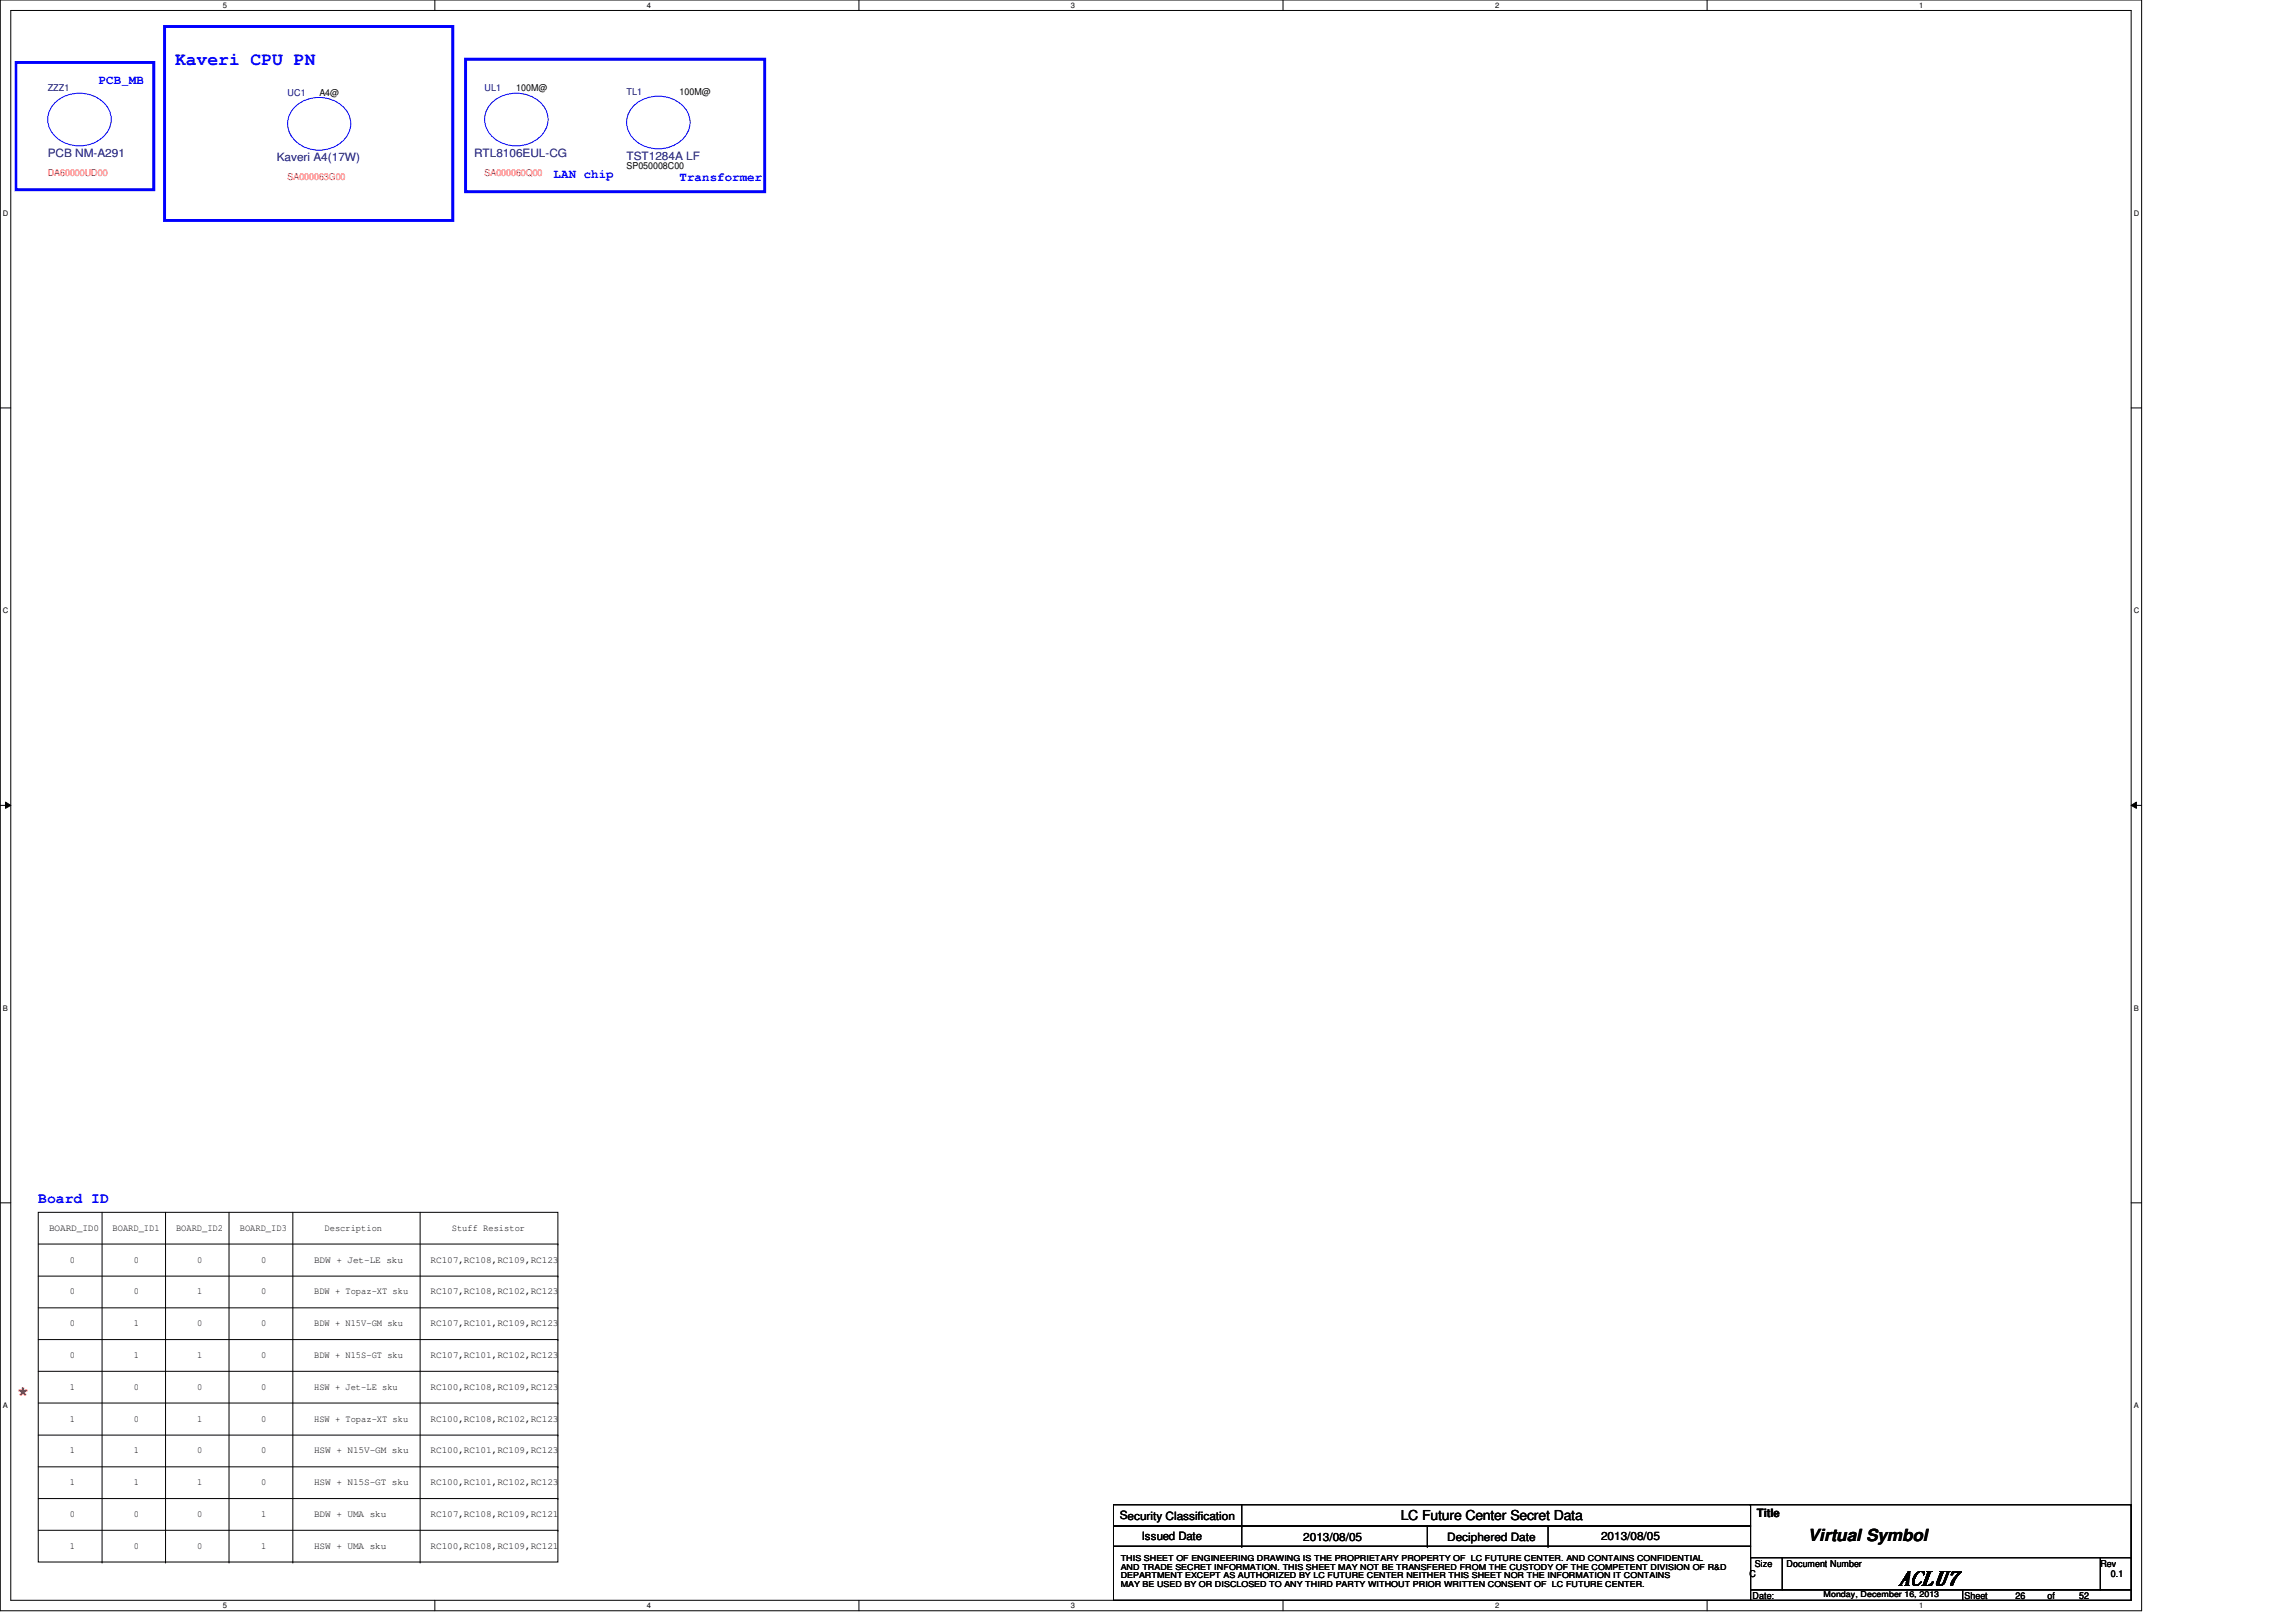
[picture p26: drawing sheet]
<svg xmlns="http://www.w3.org/2000/svg" width="297mm" height="210mm" viewBox="0 0 297 210" stroke-linecap="round" stroke-linejoin="round" font-family="sans-serif">
<defs><g id="words">
<text font-size="2.7" fill="#f00" x="2.2" y="181.1">*</text>
<text font-size="2.6" x="245.5" y="205.1">ACLU7</text>
<text font-size="2.3" fill="#00f" x="22.6" y="8.5">Kaveri CPU PN</text>
<text font-size="2.2" x="233.9" y="199.5">Virtual Symbol</text>
<text font-size="1.9" fill="#00f" x="4.9" y="155.7">Board ID</text>
<text font-size="1.8" x="181.2" y="196.8">LC Future Center Secret Data</text>
<g font-size="1.6" fill="#00f">
<text x="12.8" y="10.9">PCB_MB</text>
<text x="71.6" y="23">LAN chip</text>
<text x="87.9" y="23.4">Transformer</text>
</g>
<g font-size="1.5" fill="#000080">
<text x="6.2" y="20.3">PCB NM-A291</text>
<text x="35.8" y="20.8">Kaveri A4(17W)</text>
<text x="61.3" y="20.3">RTL8106EUL-CG</text>
<text x="81.1" y="20.7">TST1284A LF</text>
</g>
<g font-size="1.5">
<text x="144.9" y="196.6">Security Classification</text>
<text x="227.3" y="196.3">Title</text>
<text x="147.7" y="199.3">Issued Date</text>
<text x="168.6" y="199.4">2013/08/05</text>
<text x="187.2" y="199.4">Deciphered Date</text>
<text x="207.1" y="199.3">2013/08/05</text>
</g>
<g font-size="1.2" fill="#000080">
<text x="6.2" y="11.8">ZZZ1</text>
<text x="62.7" y="11.8">UL1</text>
<text x="37.2" y="12.4">UC1</text>
<text x="81.1" y="12.2">TL1</text>
</g>
<g font-size="1.2">
<text x="66.8" y="11.8">100M@</text>
<text x="41.3" y="12.4">A4@</text>
<text x="87.9" y="12.2">100M@</text>
<text x="81.1" y="21.8">SP050008C00</text>
<text x="6.3" y="159.3">BOARD_ID0</text>
<text x="14.6" y="159.3">BOARD_ID1</text>
<text x="22.8" y="159.3">BOARD_ID2</text>
<text x="31" y="159.3">BOARD_ID3</text>
<text x="42" y="159.3">Description</text>
<text x="58.5" y="159.3">Stuff Resistor</text>
<text x="9.1" y="163.4">0</text>
<text x="9.1" y="167.5">0</text>
<text x="17.3" y="163.4">0</text>
<text x="17.3" y="167.5">0</text>
<text x="25.5" y="163.4">0</text>
<text x="25.5" y="167.5">1</text>
<text x="33.8" y="163.4">0</text>
<text x="33.8" y="167.5">0</text>
<text x="40.6" y="167.5">BDW + Topaz-XT sku</text>
<text x="40.6" y="163.4">BDW + Jet-LE sku</text>
<text x="55.7" y="167.5">RC107,RC108,RC102,RC123</text>
<text x="55.7" y="163.4">RC107,RC108,RC109,RC123</text>
<text x="9.1" y="171.6">0</text>
<text x="17.3" y="171.6">1</text>
<text x="25.5" y="171.6">0</text>
<text x="33.8" y="171.6">0</text>
<text x="40.6" y="171.6">BDW + N15V-GM sku</text>
<text x="55.7" y="171.6">RC107,RC101,RC109,RC123</text>
<text x="9.1" y="179.9">1</text>
<text x="9.1" y="175.7">0</text>
<text x="17.3" y="179.9">0</text>
<text x="17.3" y="175.7">1</text>
<text x="25.5" y="179.9">0</text>
<text x="25.5" y="175.7">1</text>
<text x="33.8" y="179.9">0</text>
<text x="33.8" y="175.7">0</text>
<text x="40.6" y="175.7">BDW + N15S-GT sku</text>
<text x="40.6" y="179.9">HSW + Jet-LE sku</text>
<text x="55.7" y="179.9">RC100,RC108,RC109,RC123</text>
<text x="55.7" y="175.7">RC107,RC101,RC102,RC123</text>
<text x="9.1" y="184">1</text>
<text x="17.3" y="184">0</text>
<text x="25.5" y="184">1</text>
<text x="33.8" y="184">0</text>
<text x="40.6" y="184">HSW + Topaz-XT sku</text>
<text x="55.7" y="184">RC100,RC108,RC102,RC123</text>
<text x="9.1" y="188.1">1</text>
<text x="17.3" y="188.1">1</text>
<text x="25.5" y="188.1">0</text>
<text x="33.8" y="188.1">0</text>
<text x="40.6" y="188.1">HSW + N15V-GM sku</text>
<text x="55.7" y="188.1">RC100,RC101,RC109,RC123</text>
<text x="9.1" y="192.2">1</text>
<text x="9.1" y="196.3">0</text>
<text x="17.3" y="192.2">1</text>
<text x="17.3" y="196.3">0</text>
<text x="25.5" y="192.2">1</text>
<text x="25.5" y="196.3">0</text>
<text x="33.8" y="196.3">1</text>
<text x="33.8" y="192.2">0</text>
<text x="40.6" y="192.2">HSW + N15S-GT sku</text>
<text x="40.6" y="196.3">BDW + UMA sku</text>
<text x="55.7" y="196.3">RC107,RC108,RC109,RC121</text>
<text x="55.7" y="192.2">RC100,RC101,RC102,RC123</text>
<text x="9.1" y="200.4">1</text>
<text x="17.3" y="200.4">0</text>
<text x="25.5" y="200.4">0</text>
<text x="33.8" y="200.4">1</text>
<text x="40.6" y="200.4">HSW + UMA sku</text>
<text x="55.7" y="200.4">RC100,RC108,RC109,RC121</text>
<text x="227" y="202.7">Size</text>
<text x="231.1" y="202.7">Document Number</text>
<text x="271.7" y="202.7">Rev</text>
<text x="226.4" y="204.1">C</text>
<text x="226.7" y="206.9">Date:</text>
<text x="254.2" y="206.9">Sheet</text>
<text x="260.8" y="206.9">26</text>
<text x="264.9" y="206.9">of</text>
<text x="269" y="206.9">52</text>
<text x="273.1" y="204.1">0.1</text>
</g>
<g font-size="1.2" fill="#f00">
<text x="6.2" y="22.8">DA60000UD00</text>
<text x="37.2" y="23.3">SA000063G00</text>
<text x="62.7" y="22.8">SA000060Q00</text>
</g>
<g font-size="1.1">
<text x="145" y="202">THIS SHEET OF ENGINEERING DRAWING IS THE PROPRIETARY PROPERTY OF LC FUTURE CENTER. AND CONTAINS CONFIDENTIAL</text>
<text x="145" y="203.1">AND TRADE SECRET INFORMATION. THIS SHEET MAY NOT BE TRANSFERED FROM THE CUSTODY OF THE COMPETENT DIVISION OF R&amp;D</text>
<text x="145" y="204.2">DEPARTMENT EXCEPT AS AUTHORIZED BY LC FUTURE CENTER NEITHER THIS SHEET NOR THE INFORMATION IT CONTAINS</text>
<text x="145" y="205.3">MAY BE USED BY OR DISCLOSED TO ANY THIRD PARTY WITHOUT PRIOR WRITTEN CONSENT OF LC FUTURE CENTER.</text>
<text x="235.9" y="206.7">Monday, December 16, 2013</text>
</g>
<g font-size="1">
<text x="28.8" y="1">5</text>
<text x="83.7" y="1">4</text>
<text x="138.6" y="1">3</text>
<text x="193.4" y="1">2</text>
<text x="248.3" y="1">1</text>
<text x=".4" y="27.9">D</text>
<text x="276.1" y="27.9">D</text>
<text x=".4" y="79.4">C</text>
<text x="276.1" y="79.4">C</text>
<text x=".4" y="130.8">B</text>
<text x="276.1" y="130.8">B</text>
<text x=".4" y="182.2">A</text>
<text x="276.1" y="182.2">A</text>
<text x="28.8" y="208.1">5</text>
<text x="83.7" y="208.1">4</text>
<text x="138.6" y="208.1">3</text>
<text x="193.4" y="208.1">2</text>
<text x="248.3" y="208.1">1</text>
</g>
</g></defs>
<path d="M0 0h277.1v208.4h-277.1zM1.4 1.4h274.3v205.7h-274.3z" fill="none" stroke="#000" stroke-width=".13"/>
<g fill="#fff">
<path d="M28.8 .1h.6v1.1h-.6z"/>
<path d="M28.8 207.2h.6v1.1h-.6z"/>
</g>
<path d="M56.3 0v1.4M56.3 207.1v1.3" fill="none" stroke="#000" stroke-width=".13"/>
<g fill="#fff">
<path d="M83.7 .1h.5v1.1h-.5z"/>
<path d="M83.7 207.2h.5v1.1h-.5z"/>
</g>
<path d="M111.1 0v1.4M111.1 207.1v1.3" fill="none" stroke="#000" stroke-width=".13"/>
<g fill="#fff">
<path d="M138.6 .1h.5v1.1h-.5z"/>
<path d="M138.6 207.2h.5v1.1h-.5z"/>
</g>
<path d="M166 0v1.4M166 207.1v1.4" fill="none" stroke="#000" stroke-width=".13"/>
<g fill="#fff">
<path d="M193.4 .1h.6v1.1h-.6z"/>
<path d="M193.4 207.2h.6v1.1h-.6z"/>
</g>
<path d="M220.9 0v1.4M220.9 207.1v1.4" fill="none" stroke="#000" stroke-width=".13"/>
<g fill="#fff">
<path d="M248.3 .1h.5v1.1h-.5z"/>
<path d="M248.3 207.2h.5v1.1h-.5z"/>
<path d="M.4 27.1h.7v1.1h-.7z"/>
<path d="M276.1 27.1h.7v1.1h-.7z"/>
<path d="M.4 78.5h.7v1.1h-.7z"/>
<path d="M276.1 78.5h.7v1.1h-.7z"/>
</g>
<path d="M0 52.8h1.4M275.7 52.8h1.4" fill="none" stroke="#000" stroke-width=".13"/>
<g fill="#fff">
<path d="M.4 129.9h.6v1.1h-.6z"/>
<path d="M276.1 129.9h.6v1.1h-.6z"/>
</g>
<path d="M0 104.2h1.4M.7 103.8l.7 .4-.7 .4zM275.7 104.2l.7-.4v.8zM275.7 104.2h1.4" fill="none" stroke="#000" stroke-width=".13"/>
<path d="M.7 103.8l.7 .4-.7 .4zM275.7 104.2l.7-.4v.8z" fill="#000"/>
<g fill="#fff">
<path d="M.4 181.4h.6v1.1h-.6z"/>
<path d="M276.1 181.4h.6v1.1h-.6z"/>
</g>
<g fill="none" stroke="#000" stroke-width=".13">
<path d="M0 155.7h1.4M4.9 156.9h67.3v45.2h-67.3zM13.2 156.9v45.2M21.4 156.9v45.2M29.6 156.9v45.2M37.9 156.9v45.2M54.4 156.9v45.2M275.7 155.7h1.4M4.9 177.5h67.3M4.9 165.1h67.3M4.9 169.2h67.3M4.9 173.4h67.3"/>
<path d="M4.9 161h67.3M72.2 177.5h.1M72.2 165.1h.1M72.2 169.2h.1M72.2 173.4h.1M72.2 161h.1M4.9 185.7h67.3M4.9 181.6h67.3M4.9 193.9h67.3M4.9 189.8h67.3M4.9 198h67.3M72.2 185.7h.1"/>
<path d="M72.2 181.6h.1M72.2 193.9h.1M72.2 189.8h.1M72.2 198h.1M144.1 194.7h82.4v2.8h-82.4zM144.1 197.5h82.4v2.6h-82.4zM160.7 194.7v5.4M160.7 197.5h.1M184.7 197.5v2.6M200.3 197.5v2.6M226.4 194.7h49.3M275.7 194.7h.1"/>
<path d="M275.7 194.7v6.9M13.2 202.1h.1M21.4 202.1h.1M29.6 202.1h.1M37.9 202.1h.1M54.4 202.1h.1M144.1 200.1h82.4v7h-82.4zM160.7 200.1h.1M184.7 200.1h.1M200.3 200.1h.1M226.5 201.6h4.1v4.1h-4.1zM226.5 205.7h27.4v1.4h-27.4z"/>
<path d="M230.6 201.6h41.1v4.1h-41.1zM253.9 205.7h21.8v1.4h-21.8zM271.7 201.6h4v4.1h-4z"/>
</g>
<path d="M2.1 8.1h17.8v16.5h-17.8zM21.3 3.4h37.3v25.1h-37.3zM60.2 7.7h38.7v17.1h-38.7z" fill="none" stroke="#00f" stroke-width=".38"/>
<path d="M7.4 13.1a4.6 4.6 0 0 1 6.7 1 3.2 3.2 0 0 1-2.2 4.5 4.4 4.4 0 0 1-5.4-1.8 2.98 2.98 0 0 1 .9-3.7zM38.4 13.6a4.5 4.5 0 0 1 6.7 1.1 3.2 3.2 0 0 1-2.2 4.5 4.4 4.4 0 0 1-5.4-1.9 2.99 2.99 0 0 1 .9-3.7zM63.9 13.1a4.6 4.6 0 0 1 6.7 1 3.2 3.2 0 0 1-2.2 4.5 4.4 4.4 0 0 1-5.4-1.8 2.98 2.98 0 0 1 .9-3.7zM82.3 13.4a4.6 4.6 0 0 1 6.7 1.1 3.2 3.2 0 0 1-2.2 4.5 4.4 4.4 0 0 1-5.4-1.8 2.98 2.98 0 0 1 .9-3.8z" fill="none" stroke="#00f" stroke-width=".13"/>
<use href="#words"/>
</svg>
